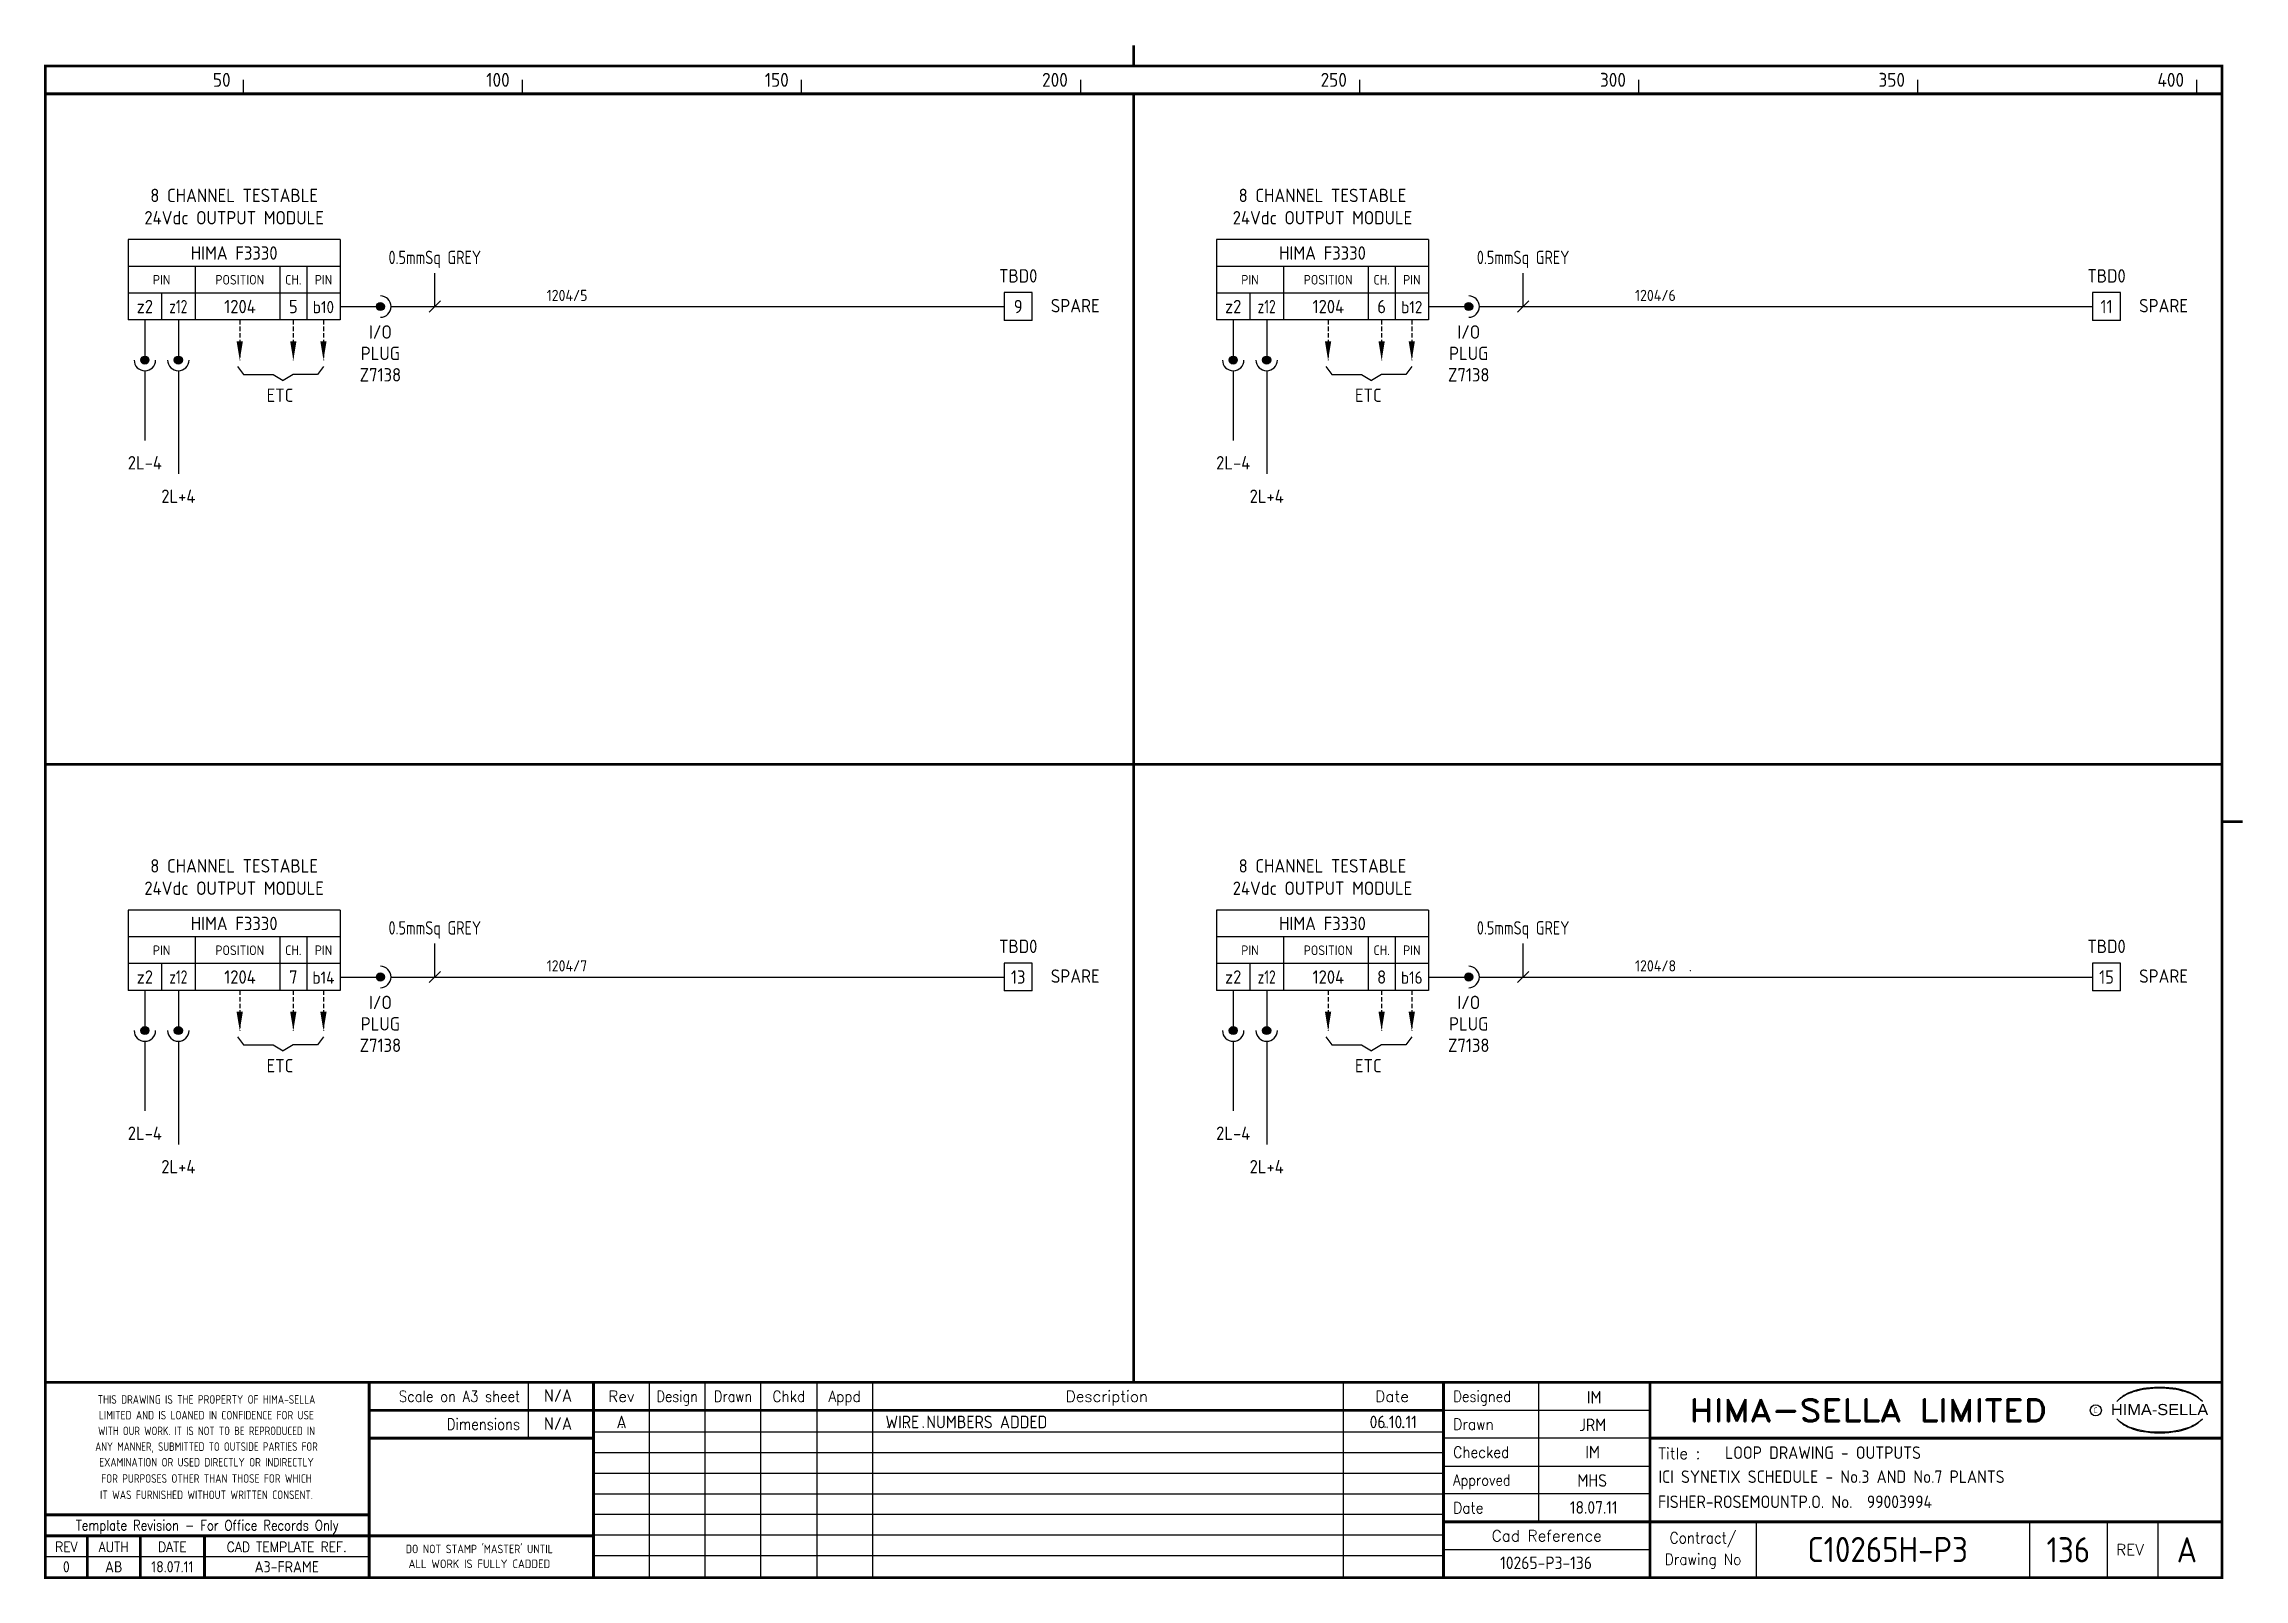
# Model space of a CAD drawing. Extents: x 14 to 408, y 0 to 275.
import ezdxf
from ezdxf.enums import TextEntityAlignment as Align

# ---------------------------------------------------------------- set-up
doc = ezdxf.new("R2010")
doc.units = 0
doc.header["$LTSCALE"] = 0.25
doc.header["$MEASUREMENT"] = 0
doc.linetypes.add('HIDDEN2', pattern=[4.7625, 3.175, -1.5875])
for name, color, linetype in [('00-DRG_FRAME', 12, 'CONTINUOUS'), ('051-TEXT', 2, 'CONTINUOUS'), ('117', 7, 'CONTINUOUS'), ('117-TEXT', 2, 'CONTINUOUS')]:
    doc.layers.add(name, color=color, linetype=linetype)
doc.styles.add('ARIAL', font='arial.ttf', dxfattribs={"height": 2.5})
doc.styles.add('ISO', font='iso.shx')
doc.styles.add('ROMAND', font='ROMAND')

msp = doc.modelspace()

# ---------------------------------------------------------------- texts
at = {"layer": '00-DRG_FRAME', "style": 'ISO'}
for s, p in [('50', (47.69, 267.75)), ('100', (97.69, 267.75)), ('150', (147.69, 267.75)), ('200', (197.69, 267.75)), ('250', (247.69, 267.75)), ('300', (297.69, 267.75)), ('350', (347.69, 267.75)), ('400', (397.69, 267.75))]:
    msp.add_text(s, height=2.5, dxfattribs=at).set_placement(p, align=Align.RIGHT)
at = {"layer": '00-DRG_FRAME', "color": 3, "style": 'ISO'}
for s, width, p in [('THIS DRAWING IS THE PROPERTY OF HIMA-SELLA', 0.9, (43.36, 32.44)), ("DO NOT STAMP 'MASTER' UNTIL", 0.95, (92.25, 5.79))]:
    msp.add_text(s, height=1.53, dxfattribs=dict(at, width=width)).set_placement(p, align=Align.MIDDLE)
at = {"layer": '00-DRG_FRAME', "color": 4, "style": 'ROMAND', "width": 0.87}
for s, p in [('Scale on A3 sheet', (99.54, 32)), ('Dimensions', (99.54, 27.01))]:
    msp.add_text(s, height=2, dxfattribs=at).set_placement(p, align=Align.RIGHT)
at = {"layer": '00-DRG_FRAME', "color": 4, "style": 'ROMAND'}
for s, p in [('Rev', (117.7, 32)), ('Description', (204.69, 32)), ('Date', (255.79, 32))]:
    msp.add_text(s, height=2, dxfattribs=at).set_placement(p, align=Align.CENTER)
for s, width, p in [('Design', 0.85, (127.7, 32)), ('Drawn', 0.85, (137.7, 32)), ('Chkd', 0.9, (147.7, 32)), ('Appd', 0.9, (157.7, 32))]:
    msp.add_text(s, height=2, dxfattribs=dict(at, width=width)).set_placement(p, align=Align.CENTER)
for s, width, p in [('Designed', 0.87, (266.75, 32)), ('Drawn', 0.9, (266.75, 27)), ('Checked', 0.9, (266.75, 22)), ('Approved', 0.85, (266.75, 17)), ('Date', 0.9, (266.75, 12))]:
    msp.add_text(s, height=2, dxfattribs=dict(at, width=width)).set_placement(p)
at = {"layer": '00-DRG_FRAME', "style": 'ROMAND', "width": 1.15}
msp.add_text('HIMA-SELLA LIMITED', height=4, dxfattribs=at).set_placement((341.1, 30.5), align=Align.MIDDLE)
at = {"layer": '00-DRG_FRAME', "style": 'ARIAL', "width": 1.05}
msp.add_text('HIMA-SELLA', height=2, dxfattribs=at).set_placement((393.3, 29.63), align=Align.CENTER)
at = {"layer": '00-DRG_FRAME', "color": 3, "style": 'ISO'}
for s, width, p in [('LIMITED AND IS LOANED IN CONFIDENCE FOR USE', 0.9, (43.36, 29.62)), ('ANY MANNER, SUBMITTED TO OUTSIDE PARTIES FOR', 0.87, (43.36, 23.99)), ('WITH OUR WORK. IT IS NOT TO BE REPRODUCED IN', 0.87, (43.36, 26.81)), ('EXAMINATION OR USED DIRECTLY OR INDIRECTLY', 0.9, (43.36, 21.18)), ('IT WAS FURNISHED WITHOUT WRITTEN CONSENT.', 0.9, (43.36, 15.35)), ('FOR PURPOSES OTHER THAN THOSE FOR WHICH', 0.9, (43.36, 18.27))]:
    msp.add_text(s, height=1.53, dxfattribs=dict(at, width=width)).set_placement(p, align=Align.MIDDLE_CENTER)
at = {"layer": '00-DRG_FRAME', "color": 3, "style": 'ISO', "width": 0.9}
msp.add_text('C', height=1, dxfattribs=at).set_placement((381.84, 30), align=Align.CENTER)
at = {"layer": '00-DRG_FRAME', "color": 4, "style": 'ROMAND'}
msp.add_text('Title :', height=2, dxfattribs=at).set_placement((303.5, 21.75))
for s, height, width, p in [('Template Revision - For Office Records Only', 1.8, 0.85, (43.5, 9.62)), ('Contract/', 2, 0.9, (311.5, 7.5)), ('REV', 1.8, 0.9, (18.25, 6)), ('AUTH', 1.8, 0.9, (26.75, 6)), ('DATE', 1.8, 0.9, (37.25, 6)), ('CAD TEMPLATE REF.', 1.8, 0.9, (57.75, 6)), ('Drawing No', 2, 0.9, (311.5, 3.5))]:
    msp.add_text(s, height=height, dxfattribs=dict(at, width=width)).set_placement(p, align=Align.MIDDLE)
for s, p in [('Cad Reference', (283.5, 8)), ('REV', (388, 5.5))]:
    msp.add_text(s, height=2, dxfattribs=at).set_placement(p, align=Align.MIDDLE)
at = {"layer": '00-DRG_FRAME', "color": 41, "style": 'ISO'}
for s, p in [('0', (18.25, 1.45)), ('AB', (26.75, 1.45)), ('18.07.11', (37.25, 1.45)), ('A3-FRAME', (57.75, 1.45))]:
    msp.add_text(s, height=2, dxfattribs=at).set_placement(p, align=Align.CENTER)
at = {"layer": '00-DRG_FRAME', "color": 3, "style": 'ISO'}
msp.add_text('ALL WORK IS FULLY CADDED', height=1.53, dxfattribs=at).set_placement((92.25, 2.98), align=Align.MIDDLE_CENTER)
at = {"layer": '117-TEXT', "style": 'ISO'}
for s, height, p in [('8 CHANNEL TESTABLE', 2.4, (48.32, 247.08)), ('8 CHANNEL TESTABLE', 2.4, (243.32, 247.08)), ('24Vdc OUTPUT MODULE', 2.4, (48.32, 243.08)), ('24Vdc OUTPUT MODULE', 2.4, (243.32, 243.08)), ('HIMA F3330', 2.4, (48.32, 236.76)), ('HIMA F3330', 2.4, (243.32, 236.76)), ('PIN', 1.728, (35.32, 232.3)), ('POSITION', 1.728, (49.32, 232.3)), ('CH.', 1.728, (58.92, 232.3)), ('PIN', 1.73, (64.32, 232.3)), ('PIN', 1.728, (230.32, 232.3)), ('POSITION', 1.728, (244.32, 232.3)), ('CH.', 1.728, (253.92, 232.3)), ('PIN', 1.73, (259.32, 232.3)), ('z2', 2.4, (32.32, 227.16)), ('1204', 2.4, (49.37, 227.16)), ('5', 2.4, (58.92, 227.16)), ('b10', 2.2, (64.32, 227.16)), ('z2', 2.4, (227.32, 227.16)), ('1204', 2.4, (244.37, 227.16)), ('6', 2.4, (253.92, 227.16)), ('b12', 2.2, (259.32, 227.16)), ('I/O', 2.4, (74.52, 222.6)), ('I/O', 2.4, (269.52, 222.6)), ('PLUG', 2.4, (74.52, 218.76)), ('PLUG', 2.4, (269.52, 218.76)), ('Z7138', 2.4, (74.52, 214.92)), ('Z7138', 2.4, (269.52, 214.92)), ('ETC', 2.4, (56.52, 211.26)), ('ETC', 2.4, (251.52, 211.26)), ('8 CHANNEL TESTABLE', 2.4, (48.32, 126.89)), ('8 CHANNEL TESTABLE', 2.4, (243.32, 126.89)), ('24Vdc OUTPUT MODULE', 2.4, (48.32, 122.89)), ('24Vdc OUTPUT MODULE', 2.4, (243.32, 122.89)), ('HIMA F3330', 2.4, (48.32, 116.57)), ('HIMA F3330', 2.4, (243.32, 116.57)), ('PIN', 1.728, (35.32, 112.1)), ('POSITION', 1.728, (49.32, 112.1)), ('CH.', 1.728, (58.92, 112.1)), ('PIN', 1.73, (64.32, 112.11)), ('PIN', 1.728, (230.32, 112.1)), ('POSITION', 1.728, (244.32, 112.1)), ('CH.', 1.728, (253.92, 112.1)), ('PIN', 1.73, (259.32, 112.11)), ('z2', 2.4, (32.32, 106.97)), ('1204', 2.4, (49.37, 106.97)), ('7', 2.4, (58.92, 106.97)), ('b14', 2.2, (64.32, 106.97)), ('z2', 2.4, (227.32, 106.97)), ('1204', 2.4, (244.37, 106.97)), ('8', 2.4, (253.92, 106.97)), ('b16', 2.2, (259.32, 106.97)), ('I/O', 2.4, (74.52, 102.41)), ('I/O', 2.4, (269.52, 102.41)), ('PLUG', 2.4, (74.52, 98.57)), ('PLUG', 2.4, (269.52, 98.57)), ('Z7138', 2.4, (74.52, 94.73)), ('Z7138', 2.4, (269.52, 94.73)), ('ETC', 2.4, (56.52, 91.07)), ('ETC', 2.4, (251.52, 91.07))]:
    msp.add_text(s, height=height, dxfattribs=at).set_placement(p, align=Align.CENTER)
for s, width, p in [('0.5mmSq GREY', 0.85, (84.27, 235.97)), ('0.5mmSq GREY', 0.85, (279.27, 235.97)), ('z12', 0.8, (38.32, 227.16)), ('z12', 0.8, (233.32, 227.16)), ('0.5mmSq GREY', 0.85, (84.27, 115.78)), ('0.5mmSq GREY', 0.85, (279.27, 115.78)), ('z12', 0.8, (38.32, 106.97)), ('z12', 0.8, (233.32, 106.97))]:
    msp.add_text(s, height=2.4, dxfattribs=dict(at, width=width)).set_placement(p, align=Align.CENTER)
for s, p in [('TBD0', (188.8, 233.86)), ('TBD0', (383.8, 233.86)), ('9', (188.8, 228.36)), ('SPARE', (199.02, 228.52)), ('11', (383.8, 228.36)), ('SPARE', (394.02, 228.52)), ('2L-4', (32.32, 200.36)), ('2L-4', (227.32, 200.36)), ('2L+4', (38.32, 194.36)), ('2L+4', (233.32, 194.36)), ('TBD0', (188.8, 113.67)), ('TBD0', (383.8, 113.67)), ('13', (188.8, 108.17)), ('SPARE', (199.02, 108.33)), ('15', (383.8, 108.17)), ('SPARE', (394.02, 108.33)), ('2L-4', (32.32, 80.17)), ('2L-4', (227.32, 80.17)), ('2L+4', (38.32, 74.17)), ('2L+4', (233.32, 74.17))]:
    msp.add_text(s, height=2.4, dxfattribs=at).set_placement(p, align=Align.MIDDLE)
at = {"layer": '117-TEXT', "color": 3, "style": 'ISO'}
for s, p in [('1204/5', (104.32, 230.36)), ('1204/6', (299.32, 230.36)), ('1204/7', (104.32, 110.17)), ('1204/8  .', (299.32, 110.17))]:
    msp.add_text(s, height=2, dxfattribs=at).set_placement(p, align=Align.MIDDLE_LEFT)

# ---------------------------------------------------------------- blocks, each defined once
blk = doc.blocks.new('A3-REVA')
at = {"layer": '051-TEXT', "style": 'ISO'}
for tag, p in [('DESIGNED', (292.01, 31.7)), ('A', (117.73, 27.28)), ('DES', (127.73, 27.28)), ('DRN', (137.73, 27.28)), ('CHKD', (147.73, 27.28)), ('APPD', (157.73, 27.28)), ('DATE', (256, 27.28)), ('DRAWN', (291.72, 26.77)), ('CHECKED', (291.72, 21.89)), ('APPD', (291.65, 16.79)), ('DATE', (291.92, 11.96))]:
    blk.add_attdef(tag, text='', height=2.25, dxfattribs=at).set_placement(p, align=Align.CENTER)
blk.add_attdef('DESCRIPTION', (165.03, 27.28), '', height=2.25, dxfattribs=at)
blk = doc.blocks.new('A3-REVB')
at = {"layer": '051-TEXT', "style": 'ISO'}
for tag, p in [('A', (124.85, -20.36)), ('DES', (134.85, -20.36)), ('DRN', (144.85, -20.36)), ('CHKD', (154.85, -20.36)), ('APPD', (164.85, -20.36)), ('DATE', (263.12, -20.36))]:
    blk.add_attdef(tag, text='', height=2.25, dxfattribs=at).set_placement(p, align=Align.CENTER)
blk.add_attdef('DESCRIPTION', (172.15, -20.36), '', height=2.25, dxfattribs=at)
blk = doc.blocks.new('A3-TITLE')
at = {"layer": '051-TEXT', "style": 'ISO'}
blk.add_attdef('TITLE_1', (315.46, 21.78), '', height=2.25, dxfattribs=at)
for tag, p in [('DRGNO', (376.96, 3.24)), ('REV.', (398.2, 3.24))]:
    blk.add_attdef(tag, text='', height=4.5, dxfattribs=at).set_placement(p, align=Align.CENTER)
blk = doc.blocks.new('A3-CONTRACT')
at = {"layer": '051-TEXT', "color": 41, "style": 'ISO'}
for tag, height, p in [('SCALE', 2.25, (106.71, 31.82)), ('DIMS', 2.25, (106.71, 26.8)), ('CAD-REF', 2.25, (283.73, 1.84)), ('CONTRACT', 4.5, (344.94, 3.1))]:
    blk.add_attdef(tag, text='', height=height, dxfattribs=at).set_placement(p, align=Align.CENTER)
for tag, p in [('TITLE_2', (303.86, 17.28)), ('TITLE_3', (303.79, 12.78))]:
    blk.add_attdef(tag, p, '', height=2.25, dxfattribs=at)

# ---------------------------------------------------------------- linework, layer by layer
at = {"layer": '00-DRG_FRAME'}
for p, q in [((50, 266.5), (50, 269)), ((100, 266.5), (100, 269)), ((150, 266.5), (150, 269)), ((200, 266.5), (200, 269)), ((250, 266.5), (250, 269)), ((300, 266.5), (300, 269)), ((350, 266.5), (350, 269)), ((400, 266.5), (400, 269)), ((101.01, 35.5), (101.01, 25.5)), ((122.7, 35.5), (122.7, 0.5)), ((132.7, 0.5), (132.7, 35.5)), ((142.7, 0.5), (142.7, 35.5)), ((152.7, 35.5), (152.7, 0.5)), ((162.7, 35.5), (162.7, 0.5)), ((247, 35.5), (247, 0.5)), ((282, 35.5), (282, 10.5)), ((265, 30.5), (302, 30.5)), ((265, 26.59), (112.7, 26.59)), ((302, 25.5), (265, 25.5)), ((265, 22.89), (112.7, 22.89)), ((265, 20.5), (302, 20.5)), ((265, 19.19), (112.7, 19.19)), ((265, 15.49), (112.7, 15.49)), ((302, 15.5), (265, 15.5)), ((265, 11.79), (112.7, 11.79)), ((265, 8.09), (112.7, 8.09)), ((321, 10.5), (321, 0.5)), ((370, 10.5), (370, 0.5)), ((384, 0.5), (384, 10.5)), ((393, 10.5), (393, 0.5)), ((72.5, 4.25), (14.5, 4.25)), ((265, 4.39), (112.7, 4.39)), ((302, 5.5), (265, 5.5))]:
    msp.add_line(p, q, dxfattribs=at)
at = {"layer": '00-DRG_FRAME', "const_width": 0.5}
for points in [[(209.5, 271.5), (209.5, 275.18)], [(209.5, 271.5), (209.5, 275.18)], [(14.5, 266.5), (404.5, 266.5)], [(209.5, 35.5), (209.5, 266.5)], [(14.5, 146.31), (404.5, 146.31)], [(404.5, 136), (408.18, 136)], [(404.5, 35.5), (14.5, 35.5)], [(72.5, 0.5), (72.5, 35.5)], [(112.7, 0.5), (112.7, 35.5)], [(265, 35.5), (265, 0.5)], [(302, 0.5), (302, 35.5)], [(265, 30.5), (72.5, 30.5)], [(112.7, 25.5), (72.5, 25.5)], [(404.5, 25.5), (302, 25.5)], [(14.5, 11.75), (72.5, 11.75)], [(14.5, 8), (72.5, 8)], [(22, 0.5), (22, 8)], [(31.5, 0.5), (31.5, 8)], [(43, 0.5), (43, 8)], [(112.7, 8), (72.5, 8)], [(265, 10.5), (404.5, 10.5)]]:
    msp.add_lwpolyline(points, dxfattribs=at)
msp.add_lwpolyline([(14.5, 0.5), (404.5, 0.5), (404.5, 271.5), (14.5, 271.5)], close=True, dxfattribs=at)
at = {"layer": '00-DRG_FRAME', "color": 3}
msp.add_circle((381.88, 30.5), 1, dxfattribs=at)
for centre, radius, start, end in [((390.6, 26.83), 7.24, 106.0532, 133.5024), ((390.88, 27.01), 7.3, 130.419, 136.057), ((390.11, 28.1), 5.98, 122.244, 131.6154), ((389.75, 28.78), 5.21, 111.8206, 122.8668), ((391.78, 24.7), 9.76, 107.5931, 113.9452), ((393.1, 18.5), 15.94, 89.2698, 106.3911), ((392.1, 23.52), 10.99, 96.0146, 107.3203), ((393.29, 16.31), 18.28, 92.8917, 97.3734), ((393.24, 18.86), 15.73, 89.7805, 93.1738), ((393.36, 18.86), 15.73, 86.8262, 90.2195), ((393.51, 18.5), 15.94, 73.6089, 90.7302), ((393.31, 16.31), 18.28, 82.6266, 87.1083), ((394.51, 23.52), 10.99, 72.6797, 83.9854), ((394.83, 24.7), 9.76, 66.0548, 72.4069), ((396, 26.83), 7.24, 46.4976, 73.9468), ((396.85, 28.78), 5.21, 57.1332, 68.1794), ((396.49, 28.1), 5.98, 48.3846, 57.756), ((395.73, 27.01), 7.3, 43.943, 49.581), ((390.88, 34.04), 7.3, 223.943, 229.581), ((390.6, 34.23), 7.24, 226.4976, 253.9468), ((390.11, 32.96), 5.98, 228.3846, 237.756), ((389.75, 32.28), 5.21, 237.1332, 248.1794), ((396, 34.23), 7.24, 286.0532, 313.5024), ((396.85, 32.28), 5.21, 291.8206, 302.8668), ((396.49, 32.96), 5.98, 302.244, 311.6154), ((395.73, 34.04), 7.3, 310.419, 316.057), ((391.78, 36.36), 9.76, 246.0548, 252.4069), ((393.1, 42.56), 15.94, 253.6089, 270.7302), ((392.1, 37.54), 10.99, 252.6797, 263.9854), ((393.29, 44.75), 18.28, 262.6266, 267.1083), ((393.24, 42.19), 15.73, 266.8262, 270.2195), ((393.51, 42.56), 15.94, 269.2698, 286.3911), ((393.36, 42.19), 15.73, 269.7805, 273.1738), ((393.31, 44.75), 18.28, 272.8917, 277.3734), ((394.51, 37.54), 10.99, 276.0146, 287.3203), ((394.83, 36.36), 9.76, 287.5931, 293.9452)]:
    msp.add_arc(centre, radius, start, end, dxfattribs=at)
at = {"layer": '117'}
for p, q in [((29.32, 240.36), (29.32, 225.96)), ((67.32, 240.36), (29.32, 240.36)), ((67.32, 240.36), (67.32, 225.96)), ((262.32, 240.36), (224.32, 240.36)), ((224.32, 240.36), (224.32, 225.96)), ((262.32, 240.36), (262.32, 225.96)), ((67.32, 235.56), (29.32, 235.56)), ((41.32, 235.56), (41.32, 225.96)), ((56.52, 235.56), (56.52, 225.96)), ((61.32, 235.56), (61.32, 225.96)), ((262.32, 235.56), (224.32, 235.56)), ((236.32, 235.56), (236.32, 225.96)), ((251.52, 235.56), (251.52, 225.96)), ((256.32, 235.56), (256.32, 225.96)), ((67.32, 230.76), (29.32, 230.76)), ((35.32, 230.76), (35.32, 225.96)), ((186.3, 230.86), (186.3, 225.86)), ((191.3, 230.86), (186.3, 230.86)), ((191.3, 225.86), (191.3, 230.86)), ((262.32, 230.76), (224.32, 230.76)), ((230.32, 230.76), (230.32, 225.96)), ((386.3, 230.86), (381.3, 230.86)), ((381.3, 230.86), (381.3, 225.86)), ((386.3, 225.86), (386.3, 230.86)), ((67.32, 225.96), (29.32, 225.96)), ((32.32, 225.96), (32.32, 218.76)), ((38.32, 225.96), (38.32, 218.76)), ((67.32, 228.36), (74.52, 228.36)), ((76.44, 228.36), (186.3, 228.36)), ((191.3, 225.86), (186.3, 225.86)), ((262.32, 225.96), (224.32, 225.96)), ((227.32, 225.96), (227.32, 218.76)), ((233.32, 225.96), (233.32, 218.76)), ((262.32, 228.36), (269.52, 228.36)), ((271.44, 228.36), (381.3, 228.36)), ((386.3, 225.86), (381.3, 225.86)), ((32.32, 216.84), (32.32, 204.36)), ((38.32, 216.84), (38.32, 198.36)), ((48.92, 217.62), (50, 216.18)), ((64.32, 217.62), (63.24, 216.18)), ((227.32, 216.84), (227.32, 204.36)), ((233.32, 216.84), (233.32, 198.36)), ((243.92, 217.62), (245, 216.18)), ((259.32, 217.62), (258.24, 216.18)), ((50, 216.18), (55.32, 216.18)), ((55.32, 216.18), (57.12, 215.1)), ((58.92, 216.18), (57.12, 215.1)), ((63.24, 216.18), (58.92, 216.18)), ((245, 216.18), (250.32, 216.18)), ((250.32, 216.18), (252.12, 215.1)), ((253.92, 216.18), (252.12, 215.1)), ((258.24, 216.18), (253.92, 216.18)), ((67.32, 120.17), (29.32, 120.17)), ((29.32, 120.17), (29.32, 105.77)), ((67.32, 120.17), (67.32, 105.77)), ((262.32, 120.17), (224.32, 120.17)), ((224.32, 120.17), (224.32, 105.77)), ((262.32, 120.17), (262.32, 105.77)), ((67.32, 115.37), (29.32, 115.37)), ((41.32, 115.37), (41.32, 105.77)), ((56.52, 115.37), (56.52, 105.77)), ((61.32, 115.37), (61.32, 105.77)), ((262.32, 115.37), (224.32, 115.37)), ((236.32, 115.37), (236.32, 105.77)), ((251.52, 115.37), (251.52, 105.77)), ((256.32, 115.37), (256.32, 105.77)), ((67.32, 110.57), (29.32, 110.57)), ((35.32, 110.57), (35.32, 105.77)), ((186.3, 110.67), (186.3, 105.67)), ((191.3, 110.67), (186.3, 110.67)), ((191.3, 105.67), (191.3, 110.67)), ((262.32, 110.57), (224.32, 110.57)), ((230.32, 110.57), (230.32, 105.77)), ((386.3, 110.67), (381.3, 110.67)), ((381.3, 110.67), (381.3, 105.67)), ((386.3, 105.67), (386.3, 110.67)), ((67.32, 108.17), (74.52, 108.17)), ((76.44, 108.17), (186.3, 108.17)), ((262.32, 108.17), (269.52, 108.17)), ((271.44, 108.17), (381.3, 108.17)), ((67.32, 105.77), (29.32, 105.77)), ((32.32, 105.77), (32.32, 98.57)), ((38.32, 105.77), (38.32, 98.57)), ((191.3, 105.67), (186.3, 105.67)), ((262.32, 105.77), (224.32, 105.77)), ((227.32, 105.77), (227.32, 98.57)), ((233.32, 105.77), (233.32, 98.57)), ((386.3, 105.67), (381.3, 105.67)), ((32.32, 96.65), (32.32, 84.17)), ((38.32, 96.65), (38.32, 78.17)), ((48.92, 97.43), (50, 95.99)), ((50, 95.99), (55.32, 95.99)), ((55.32, 95.99), (57.12, 94.91)), ((58.92, 95.99), (57.12, 94.91)), ((63.24, 95.99), (58.92, 95.99)), ((64.32, 97.43), (63.24, 95.99)), ((227.32, 96.65), (227.32, 84.17)), ((233.32, 96.65), (233.32, 78.17)), ((243.92, 97.43), (245, 95.99)), ((245, 95.99), (250.32, 95.99)), ((250.32, 95.99), (252.12, 94.91)), ((253.92, 95.99), (252.12, 94.91)), ((258.24, 95.99), (253.92, 95.99)), ((259.32, 97.43), (258.24, 95.99))]:
    msp.add_line(p, q, dxfattribs=at)
at = {"layer": '117', "color": 3}
for p, q in [((84.27, 228.36), (84.27, 234.36)), ((279.27, 228.36), (279.27, 234.36)), ((83.27, 227.36), (85.27, 229.36)), ((278.27, 227.36), (280.27, 229.36)), ((84.27, 108.17), (84.27, 114.17)), ((279.27, 108.17), (279.27, 114.17)), ((83.27, 107.17), (85.27, 109.17)), ((278.27, 107.17), (280.27, 109.17))]:
    msp.add_line(p, q, dxfattribs=at)
at = {"layer": '117', "linetype": 'HIDDEN2'}
for p, q in [((49.32, 225.96), (49.32, 218.76)), ((58.92, 225.96), (58.92, 218.76)), ((64.32, 225.96), (64.32, 218.76)), ((244.32, 225.96), (244.32, 218.76)), ((253.92, 225.96), (253.92, 218.76)), ((259.32, 225.96), (259.32, 218.76)), ((49.32, 105.77), (49.32, 98.57)), ((58.92, 105.77), (58.92, 98.57)), ((64.32, 105.77), (64.32, 98.57)), ((244.32, 105.77), (244.32, 98.57)), ((253.92, 105.77), (253.92, 98.57)), ((259.32, 105.77), (259.32, 98.57))]:
    msp.add_line(p, q, dxfattribs=at)
at = {"layer": '117'}
for centre, radius in [((74.52, 228.36), 0.72), ((74.52, 228.36), 0.624), ((74.52, 228.36), 0.528), ((74.52, 228.36), 0.432), ((74.52, 228.36), 0.336), ((269.52, 228.36), 0.72), ((269.52, 228.36), 0.624), ((269.52, 228.36), 0.528), ((269.52, 228.36), 0.432), ((269.52, 228.36), 0.336), ((74.52, 228.36), 0.24), ((74.52, 228.36), 0.144), ((74.52, 228.36), 0.048), ((269.52, 228.36), 0.24), ((269.52, 228.36), 0.144), ((269.52, 228.36), 0.048), ((32.32, 218.76), 0.72), ((32.32, 218.76), 0.624), ((32.32, 218.76), 0.528), ((32.32, 218.76), 0.432), ((32.32, 218.76), 0.336), ((32.32, 218.76), 0.24), ((32.32, 218.76), 0.144), ((32.32, 218.76), 0.048), ((38.32, 218.76), 0.72), ((38.32, 218.76), 0.624), ((38.32, 218.76), 0.528), ((38.32, 218.76), 0.432), ((38.32, 218.76), 0.336), ((38.32, 218.76), 0.24), ((38.32, 218.76), 0.144), ((38.32, 218.76), 0.048), ((227.32, 218.76), 0.72), ((227.32, 218.76), 0.624), ((227.32, 218.76), 0.528), ((227.32, 218.76), 0.432), ((227.32, 218.76), 0.336), ((227.32, 218.76), 0.24), ((227.32, 218.76), 0.144), ((227.32, 218.76), 0.048), ((233.32, 218.76), 0.72), ((233.32, 218.76), 0.624), ((233.32, 218.76), 0.528), ((233.32, 218.76), 0.432), ((233.32, 218.76), 0.336), ((233.32, 218.76), 0.24), ((233.32, 218.76), 0.144), ((233.32, 218.76), 0.048), ((74.52, 108.17), 0.72), ((74.52, 108.17), 0.624), ((74.52, 108.17), 0.528), ((74.52, 108.17), 0.432), ((74.52, 108.17), 0.336), ((74.52, 108.17), 0.24), ((74.52, 108.17), 0.144), ((74.52, 108.17), 0.048), ((269.52, 108.17), 0.72), ((269.52, 108.17), 0.624), ((269.52, 108.17), 0.528), ((269.52, 108.17), 0.432), ((269.52, 108.17), 0.336), ((269.52, 108.17), 0.24), ((269.52, 108.17), 0.144), ((269.52, 108.17), 0.048), ((32.32, 98.57), 0.72), ((32.32, 98.57), 0.624), ((32.32, 98.57), 0.528), ((32.32, 98.57), 0.432), ((32.32, 98.57), 0.336), ((32.32, 98.57), 0.24), ((32.32, 98.57), 0.144), ((32.32, 98.57), 0.048), ((38.32, 98.57), 0.72), ((38.32, 98.57), 0.624), ((38.32, 98.57), 0.528), ((38.32, 98.57), 0.432), ((38.32, 98.57), 0.336), ((38.32, 98.57), 0.24), ((38.32, 98.57), 0.144), ((38.32, 98.57), 0.048), ((227.32, 98.57), 0.72), ((227.32, 98.57), 0.624), ((227.32, 98.57), 0.528), ((227.32, 98.57), 0.432), ((227.32, 98.57), 0.336), ((227.32, 98.57), 0.24), ((227.32, 98.57), 0.144), ((227.32, 98.57), 0.048), ((233.32, 98.57), 0.72), ((233.32, 98.57), 0.624), ((233.32, 98.57), 0.528), ((233.32, 98.57), 0.432), ((233.32, 98.57), 0.336), ((233.32, 98.57), 0.24), ((233.32, 98.57), 0.144), ((233.32, 98.57), 0.048)]:
    msp.add_circle(centre, radius, dxfattribs=at)
for centre, start, end in [((74.52, 228.36), 270, 90), ((269.52, 228.36), 270, 90), ((32.32, 218.76), 180, 0), ((38.32, 218.76), 180, 0), ((227.32, 218.76), 180, 0), ((233.32, 218.76), 180, 0), ((74.52, 108.17), 270, 90), ((269.52, 108.17), 270, 90), ((32.32, 98.57), 180, 0), ((38.32, 98.57), 180, 0), ((227.32, 98.57), 180, 0), ((233.32, 98.57), 180, 0)]:
    msp.add_arc(centre, 1.92, start, end, dxfattribs=at)
for points in [[(49.88, 222.12), (48.76, 222.12), (49.32, 218.76)], [(59.48, 222.12), (58.36, 222.12), (58.92, 218.76)], [(64.88, 222.12), (63.76, 222.12), (64.32, 218.76)], [(244.88, 222.12), (243.76, 222.12), (244.32, 218.76)], [(254.48, 222.12), (253.36, 222.12), (253.92, 218.76)], [(259.88, 222.12), (258.76, 222.12), (259.32, 218.76)], [(49.88, 101.93), (48.76, 101.93), (49.32, 98.57)], [(59.48, 101.93), (58.36, 101.93), (58.92, 98.57)], [(64.88, 101.93), (63.76, 101.93), (64.32, 98.57)], [(244.88, 101.93), (243.76, 101.93), (244.32, 98.57)], [(254.48, 101.93), (253.36, 101.93), (253.92, 98.57)], [(259.88, 101.93), (258.76, 101.93), (259.32, 98.57)]]:
    msp.add_solid(points, dxfattribs=at)

# ---------------------------------------------------------------- block references
at = {"layer": '00-DRG_FRAME'}
for name, p, values in [('A3-CONTRACT', (-0.35, 0.19), {'TITLE_2': 'ICI SYNETIX SCHEDULE - No.3 AND No.7 PLANTS', 'TITLE_3': 'FISHER-ROSEMOUNTP.O. No.  99003994', 'CAD-REF': '10265-P3-136', 'CONTRACT': 'C10265H-P3', 'SCALE': 'N/A', 'DIMS': 'N/A'}), ('A3-REVB', (-7, 47.68), {'A': '.', 'DESCRIPTION': '.  .  .', 'DATE': '.  .'}), ('A3-TITLE', (0, 0), {'TITLE_1': 'LOOP DRAWING - OUTPUTS', 'DRGNO': '136', 'REV.': 'A'})]:
    msp.add_blockref(name, p, dxfattribs=at).add_auto_attribs(values)
ref = msp.add_blockref('A3-REVA', (0, 0), dxfattribs=at)
ref.add_attrib('A', 'A', dxfattribs={"layer": '051-TEXT', "height": 2.25, "style": 'ISO'}).set_placement((117.73, 27.28), align=Align.CENTER)
ref.add_attrib('DESCRIPTION', 'WIRE NUMBERS ADDED', (165.03, 27.28), dxfattribs={"layer": '051-TEXT', "height": 2.25, "style": 'ISO'})
ref.add_attrib('DATE', '06.10.11', dxfattribs={"layer": '051-TEXT', "height": 2.25, "style": 'ISO'}).set_placement((256, 27.28), align=Align.CENTER)
ref.add_attrib('DESIGNED', 'IM', dxfattribs={"layer": '051-TEXT', "height": 2.25, "style": 'ISO'}).set_placement((292.01, 31.7), align=Align.CENTER)
ref.add_attrib('DRAWN', 'JRM', dxfattribs={"layer": '051-TEXT', "height": 2.25, "style": 'ISO'}).set_placement((291.72, 26.77), align=Align.CENTER)
ref.add_attrib('CHECKED', 'IM', dxfattribs={"layer": '051-TEXT', "height": 2.25, "style": 'ISO'}).set_placement((291.72, 21.89), align=Align.CENTER)
ref.add_attrib('APPD', 'MHS', dxfattribs={"layer": '051-TEXT', "height": 2.25, "style": 'ISO'}).set_placement((291.65, 16.79), align=Align.CENTER)
ref.add_attrib('DATE', '18.07.11', dxfattribs={"layer": '051-TEXT', "height": 2.25, "style": 'ISO'}).set_placement((291.92, 11.96), align=Align.CENTER)

msp.set_redraw_order([(e.dxf.handle, doc.entitydb.next_handle()) for e in msp.query("TEXT MTEXT ATTDEF DIMENSION ARC_DIMENSION")])  # texts and dimensions are drawn at this point

doc.saveas('drawing.dxf')
